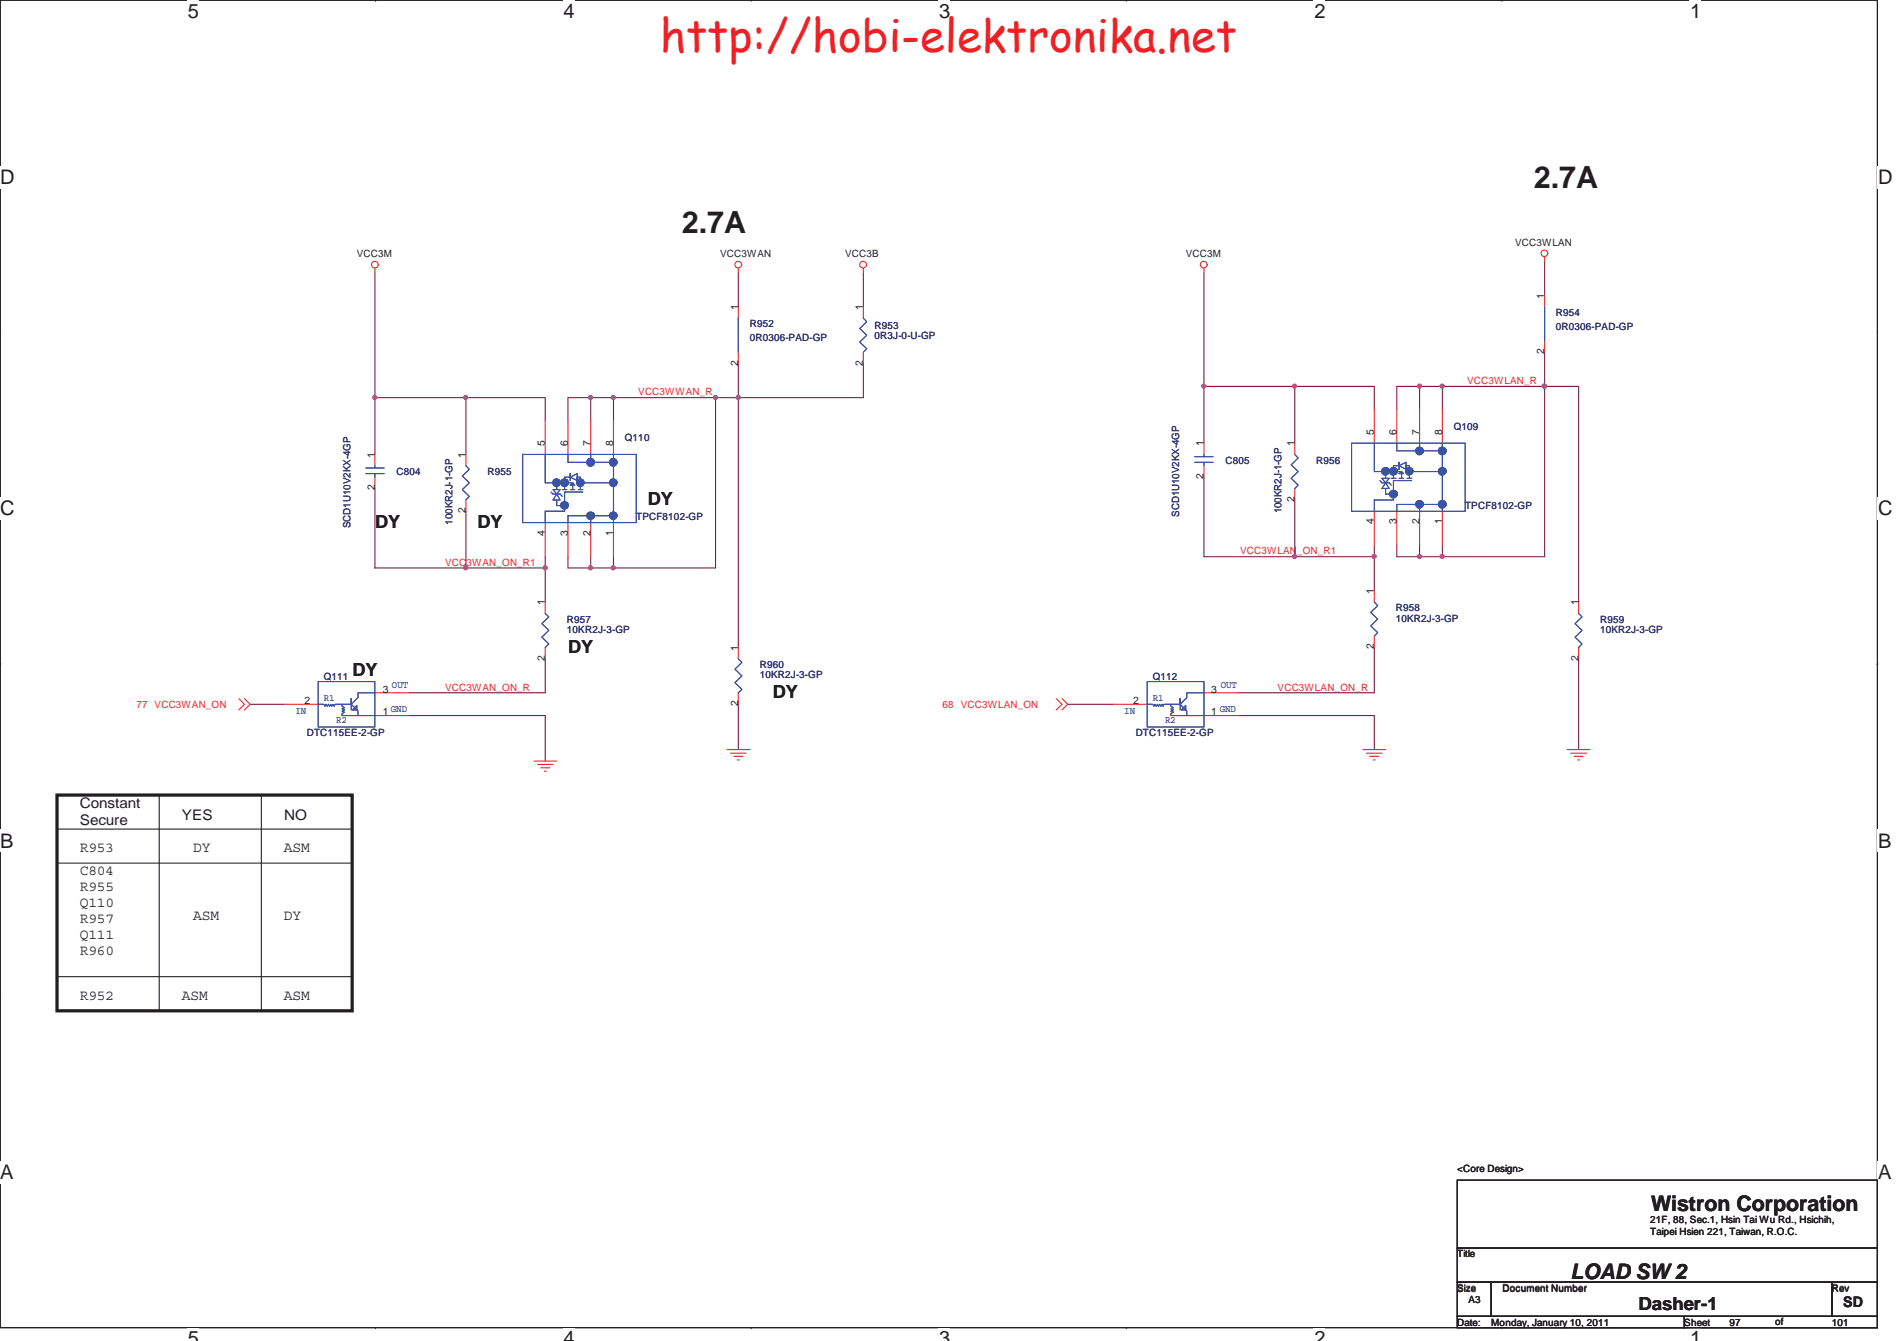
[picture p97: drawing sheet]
<svg xmlns="http://www.w3.org/2000/svg" width="297mm" height="210mm" viewBox="0 0 297 210" stroke-linecap="round" stroke-linejoin="round" font-family="sans-serif">
<defs><g id="words">
<text font-size="7.1" fill="#ed2024" x="103.3" y="8.1">http://hobi-elektronika.net</text>
<g font-size="4.8" fill="#231f20">
<text x="240.2" y="29.4">2.7A</text>
<text x="106.8" y="36.5">2.7A</text>
</g>
<g font-size="3.3" fill="#231f20">
<text x="258.5" y="189.7">Wistron Corporation</text>
<text x="245.9" y="200.3">LOAD SW 2</text>
</g>
<g font-size="3.1" fill="#231f20">
<text x="29.4" y="2.8">5</text>
<text x="88.2" y="2.8">4</text>
<text x="147" y="2.8">3</text>
<text x="205.8" y="2.8">2</text>
<text x="264.7" y="2.8">1</text>
<text x="0" y="28.8">D</text>
<text x="294.1" y="28.8">D</text>
<text x="0" y="80.7">C</text>
<text x="294.1" y="80.7">C</text>
<text x="0" y="132.7">B</text>
<text x="294.1" y="132.7">B</text>
<text x="0" y="184.6">A</text>
<text x="294.1" y="184.6">A</text>
<text x="29.4" y="210.7">5</text>
<text x="88.2" y="210.7">4</text>
<text x="147" y="210.7">3</text>
<text x="205.8" y="210.7">2</text>
<text x="264.7" y="210.7">1</text>
</g>
<g font-size="2.8" fill="#231f20">
<text x="58.7" y="82.7">DY</text>
<text x="74.8" y="82.7">DY</text>
<text x="101.4" y="79.1">DY</text>
<text x="55.2" y="105.8">DY</text>
<text x="89" y="102.2">DY</text>
<text x="121" y="109.3">DY</text>
<text x="256.5" y="205.2">Dasher-1</text>
</g>
<g font-size="2.3" fill="#231f20">
<text x="12.5" y="126.6">Constant</text>
<text x="12.5" y="129.2">Secure</text>
<text x="28.5" y="128.4">YES</text>
<text x="44.5" y="128.4">NO</text>
<text x="12.5" y="133.5">R953</text>
<text x="12.5" y="137">C804</text>
<text x="30.2" y="133.5">DY</text>
<text x="44.5" y="133.5">ASM</text>
<text x="12.5" y="139.5">R955</text>
<text x="12.5" y="142">Q110</text>
<text x="12.5" y="144.5">R957</text>
<text x="12.5" y="147">Q111</text>
<text x="12.5" y="149.5">R960</text>
<text x="30.2" y="144.1">ASM</text>
<text x="44.5" y="144.1">DY</text>
<text x="12.5" y="156.6">R952</text>
<text x="28.5" y="156.6">ASM</text>
<text x="44.5" y="156.6">ASM</text>
<text x="288.6" y="204.7">SD</text>
</g>
<g font-size="1.6" fill="#231f20">
<text x="55.9" y="40.3">VCC3M</text>
<text x="112.8" y="40.3">VCC3WAN</text>
<text x="132.3" y="40.3">VCC3B</text>
<text x="185.7" y="40.3">VCC3M</text>
<text x="237.2" y="38.5">VCC3WLAN</text>
<text x="241.8" y="46.8" transform="rotate(-90 241.8 46.8)">1</text>
<text x="115.6" y="48.6" transform="rotate(-90 115.6 48.6)">1</text>
<text x="135.1" y="48.6" transform="rotate(-90 135.1 48.6)">1</text>
<text x="115.6" y="57.3" transform="rotate(-90 115.6 57.3)">2</text>
<text x="135.1" y="57.3" transform="rotate(-90 135.1 57.3)">2</text>
<text x="241.8" y="55.5" transform="rotate(-90 241.8 55.5)">2</text>
<text x="58.7" y="71.7" transform="rotate(-90 58.7 71.7)">1</text>
<text x="72.9" y="71.7" transform="rotate(-90 72.9 71.7)">1</text>
<text x="85.3" y="69.9" transform="rotate(-90 85.3 69.9)">5</text>
<text x="88.9" y="69.9" transform="rotate(-90 88.9 69.9)">6</text>
<text x="92.5" y="69.9" transform="rotate(-90 92.5 69.9)">7</text>
<text x="96" y="69.9" transform="rotate(-90 96 69.9)">8</text>
<text x="188.5" y="69.9" transform="rotate(-90 188.5 69.9)">1</text>
<text x="202.7" y="69.9" transform="rotate(-90 202.7 69.9)">1</text>
<text x="215.1" y="68.1" transform="rotate(-90 215.1 68.1)">5</text>
<text x="218.7" y="68.1" transform="rotate(-90 218.7 68.1)">6</text>
<text x="222.2" y="68.1" transform="rotate(-90 222.2 68.1)">7</text>
<text x="225.8" y="68.1" transform="rotate(-90 225.8 68.1)">8</text>
<text x="58.7" y="76.8" transform="rotate(-90 58.7 76.8)">2</text>
<text x="188.5" y="75" transform="rotate(-90 188.5 75)">2</text>
<text x="72.9" y="80.3" transform="rotate(-90 72.9 80.3)">2</text>
<text x="85.3" y="83.9" transform="rotate(-90 85.3 83.9)">4</text>
<text x="88.9" y="83.9" transform="rotate(-90 88.9 83.9)">3</text>
<text x="92.5" y="83.9" transform="rotate(-90 92.5 83.9)">2</text>
<text x="96" y="83.9" transform="rotate(-90 96 83.9)">1</text>
<text x="202.7" y="78.6" transform="rotate(-90 202.7 78.6)">2</text>
<text x="215.1" y="82.1" transform="rotate(-90 215.1 82.1)">4</text>
<text x="218.7" y="82.1" transform="rotate(-90 218.7 82.1)">3</text>
<text x="222.2" y="82.1" transform="rotate(-90 222.2 82.1)">2</text>
<text x="225.8" y="82.1" transform="rotate(-90 225.8 82.1)">1</text>
<text x="85.3" y="94.8" transform="rotate(-90 85.3 94.8)">1</text>
<text x="215.1" y="93" transform="rotate(-90 215.1 93)">1</text>
<text x="247.2" y="94.8" transform="rotate(-90 247.2 94.8)">1</text>
<text x="115.6" y="101.9" transform="rotate(-90 115.6 101.9)">1</text>
<text x="215.1" y="101.7" transform="rotate(-90 215.1 101.7)">2</text>
<text x="85.3" y="103.5" transform="rotate(-90 85.3 103.5)">2</text>
<text x="247.2" y="103.5" transform="rotate(-90 247.2 103.5)">2</text>
<text x="47.7" y="110.2">2</text>
<text x="59.9" y="112">1</text>
<text x="59.9" y="108.4">3</text>
<text x="115.6" y="110.6" transform="rotate(-90 115.6 110.6)">2</text>
<text x="177.4" y="110.2">2</text>
<text x="189.7" y="112">1</text>
<text x="189.7" y="108.4">3</text>
<text x="228.2" y="183.6">&lt;Core Design&gt;</text>
<text x="258.4" y="191.6">21F, 88, Sec.1, Hsin Tai Wu Rd., Hsichih,</text>
<text x="228.2" y="196.9">Title</text>
<text x="258.4" y="193.4">Taipei Hsien 221, Taiwan, R.O.C.</text>
<text x="228.2" y="202.2">Size</text>
<text x="235.3" y="202.2">Document Number</text>
<text x="286.8" y="202.2">Rev</text>
<text x="228.2" y="207.6">Date:</text>
<text x="229.9" y="204">A3</text>
<text x="233.5" y="207.6">Monday, January 10, 2011</text>
<text x="263.7" y="207.6">Sheet</text>
<text x="270.8" y="207.6">97</text>
<text x="278" y="207.5">of</text>
<text x="286.8" y="207.6">101</text>
</g>
<g font-size="1.6" fill="#2d2d72">
<text x="117.4" y="51.3">R952</text>
<text x="117.4" y="53.4">0R0306-PAD-GP</text>
<text x="137" y="51.4">R953</text>
<text x="137" y="53">0R3J-0-U-GP</text>
<text x="243.6" y="49.5">R954</text>
<text x="243.6" y="51.6">0R0306-PAD-GP</text>
<text x="97.8" y="69">Q110</text>
<text x="227.6" y="67.3">Q109</text>
<text x="62.1" y="74.4">C804</text>
<text x="76.3" y="74.4">R955</text>
<text x="191.9" y="72.6">C805</text>
<text x="206.1" y="72.6">R956</text>
<text x="54.9" y="82.7" transform="rotate(-90 54.9 82.7)">SCD1U10V2KX-4GP</text>
<text x="70.9" y="82.1" transform="rotate(-90 70.9 82.1)">100KR2J-1-GP</text>
<text x="99.6" y="81.5">TPCF8102-GP</text>
<text x="184.6" y="80.9" transform="rotate(-90 184.6 80.9)">SCD1U10V2KX-4GP</text>
<text x="200.7" y="80.4" transform="rotate(-90 200.7 80.4)">100KR2J-1-GP</text>
<text x="229.4" y="79.7">TPCF8102-GP</text>
<text x="218.5" y="95.7">R958</text>
<text x="88.8" y="97.5">R957</text>
<text x="88.8" y="99.1">10KR2J-3-GP</text>
<text x="218.5" y="97.3">10KR2J-3-GP</text>
<text x="250.5" y="97.5">R959</text>
<text x="250.5" y="99.1">10KR2J-3-GP</text>
<text x="50.7" y="106.5">Q111</text>
<text x="119" y="104.6">R960</text>
<text x="119" y="106.2">10KR2J-3-GP</text>
<text x="180.5" y="106.5">Q112</text>
<text x="48" y="115.3">DTC115EE-2-GP</text>
<text x="177.8" y="115.3">DTC115EE-2-GP</text>
</g>
<g font-size="1.6" fill="#ec2426">
<text x="99.9" y="61.9">VCC3WWAN_R</text>
<text x="229.7" y="60.2">VCC3WLAN_R</text>
<text x="69.7" y="88.6">VCC3WAN_ON_R1</text>
<text x="194.2" y="86.8">VCC3WLAN_ON_R1</text>
<text x="21.4" y="110.8">77 VCC3WAN_ON</text>
<text x="69.7" y="108.2">VCC3WAN_ON_R</text>
<text x="147.6" y="110.8">68 VCC3WLAN_ON</text>
<text x="200.1" y="108.2">VCC3WLAN_ON_R</text>
</g>
<g font-size="1.6" fill="#3a53a4">
<text x="61.4" y="107.8">OUT</text>
<text x="191.2" y="107.8">OUT</text>
<text x="46.3" y="111.8">IN</text>
<text x="50.7" y="109.7">R1</text>
<text x="52.7" y="113.3">R2</text>
<text x="61.2" y="111.5">GND</text>
<text x="176" y="111.8">IN</text>
<text x="180.5" y="109.7">R1</text>
<text x="182.4" y="113.3">R2</text>
<text x="191" y="111.5">GND</text>
</g>
</g></defs>
<path d="M0 0h294v207.9h-294z" fill="none" stroke="#231f20" stroke-width=".17"/>
<g fill="#fff">
<path d="M29.4 0h1.8v3.5h-1.8z"/>
<path d="M29.4 207.9h1.8v2h-1.8z"/>
</g>
<path d="M58.8 0h.1M58.8 207.9h.1" fill="none" stroke="#231f20" stroke-width=".17"/>
<g fill="#fff">
<path d="M88.2 0h1.7v3.5h-1.7z"/>
<path d="M88.2 207.9h1.7v2h-1.7z"/>
</g>
<path d="M117.6 0h.1M117.6 207.9h.1" fill="none" stroke="#231f20" stroke-width=".17"/>
<g fill="#fff">
<path d="M147 0h1.7v3.5h-1.7z"/>
<path d="M147 207.9h1.7v2h-1.7z"/>
</g>
<path d="M176.4 0h.1M176.4 207.9h.1" fill="none" stroke="#231f20" stroke-width=".17"/>
<g fill="#fff">
<path d="M205.7 0h1.8v3.5h-1.8z"/>
<path d="M205.7 207.9h1.8v2h-1.8z"/>
</g>
<path d="M235.2 0h.1M235.2 207.9h.1" fill="none" stroke="#231f20" stroke-width=".17"/>
<g fill="#fff">
<path d="M264.5 0h1.8v3.5h-1.8z"/>
<path d="M264.5 207.9h1.8v2h-1.8z"/>
<path d="M0 26h2.3v3.5h-2.3z"/>
<path d="M294 26h2.2v3.5h-2.2z"/>
<path d="M0 77.9h2.3v3.5h-2.3z"/>
<path d="M294 77.9h2.2v3.5h-2.2z"/>
</g>
<path d="M0 52h.1M294 52h.1" fill="none" stroke="#231f20" stroke-width=".17"/>
<g fill="#fff">
<path d="M0 129.9h2.1v3.5h-2.1z"/>
<path d="M294 129.9h2v3.5h-2z"/>
</g>
<path d="M0 104h.1M294 104h.1" fill="none" stroke="#231f20" stroke-width=".17"/>
<path d="M0 104h.1" fill="none" stroke="#231f20" stroke-width=".16"/>
<path d="M294 104h.1" fill="none" stroke="#231f20" stroke-width=".16"/>
<g fill="#fff">
<path d="M0 181.9h2.1v3.4h-2.1z"/>
<path d="M294 181.9h2v3.4h-2z"/>
</g>
<path d="M0 155.9h.1M294 155.9h.1" fill="none" stroke="#231f20" stroke-width=".17"/>
<path d="M222.3 85.4v1.8M225.8 85.4v1.8h-7.1" fill="none" stroke="#7f1542" stroke-width=".17"/>
<circle cx="222.3" cy="87.1" r=".33" fill="#b8529f"/>
<circle cx="222.3" cy="87.1" r=".33" fill="none" stroke="#b8529f" stroke-width=".17"/>
<path d="M188.5 42.7v17.8M225.8 60.5h-3.5v3.5M241.9 60.5h5.3" fill="none" stroke="#7f1542" stroke-width=".17"/>
<circle cx="222.3" cy="60.5" r=".33" fill="#b8529f"/>
<circle cx="222.3" cy="60.5" r=".33" fill="none" stroke="#b8529f" stroke-width=".17"/>
<path d="M202.7 78.3v8.9h12.5M188.5 87.2h14.2" fill="none" stroke="#7f1542" stroke-width=".17"/>
<circle cx="202.7" cy="87.1" r=".32" fill="#b8529f"/>
<circle cx="202.7" cy="87.1" r=".32" fill="none" stroke="#b8529f" stroke-width=".17"/>
<path d="M215.2 85.4v7.1" fill="none" stroke="#7f1542" stroke-width=".17"/>
<circle cx="215.2" cy="87.1" r=".32" fill="#b8529f"/>
<circle cx="215.2" cy="87.1" r=".32" fill="none" stroke="#b8529f" stroke-width=".17"/>
<path d="M225.8 60.5h16.1" fill="none" stroke="#7f1542" stroke-width=".17"/>
<circle cx="241.8" cy="60.5" r=".32" fill="#b8529f"/>
<circle cx="241.8" cy="60.5" r=".32" fill="none" stroke="#b8529f" stroke-width=".17"/>
<circle cx="225.8" cy="60.5" r=".32" fill="#b8529f"/>
<circle cx="225.8" cy="60.5" r=".32" fill="none" stroke="#b8529f" stroke-width=".17"/>
<path d="M188.5 74.7v12.5M222.3 60.5h-3.6v3.5M241.9 60.5v26.7h-16.1M247.2 60.5v33.8M193.9 112h21.3v5.4M215.2 101.4v7.1M247.2 103.2v14.2" fill="none" stroke="#7f1542" stroke-width=".17"/>
<circle cx="225.8" cy="87.1" r=".32" fill="#b8529f"/>
<circle cx="225.8" cy="87.1" r=".32" fill="none" stroke="#b8529f" stroke-width=".17"/>
<path d="M188.5 60.5h14.2v8.9" fill="none" stroke="#7f1542" stroke-width=".17"/>
<circle cx="188.5" cy="60.5" r=".32" fill="#b8529f"/>
<circle cx="188.5" cy="60.5" r=".32" fill="none" stroke="#b8529f" stroke-width=".17"/>
<path d="M188.5 60.5v8.9M202.7 60.5h12.5v3.5M225.8 60.5v3.5M218.7 85.4v1.8M193.9 108.5h21.3" fill="none" stroke="#7f1542" stroke-width=".17"/>
<circle cx="202.7" cy="60.5" r=".32" fill="#b8529f"/>
<circle cx="202.7" cy="60.5" r=".32" fill="none" stroke="#b8529f" stroke-width=".17"/>
<path d="M241.9 55.1v5.4M167.2 110.3h7.1" fill="none" stroke="#7f1542" stroke-width=".17"/>
<circle cx="241.8" cy="60.5" r=".32" fill="#b8529f"/>
<circle cx="241.8" cy="60.5" r=".32" fill="none" stroke="#b8529f" stroke-width=".17"/>
<path d="M92.5 87.2v1.7M96.1 87.2v1.7h-7.2M39.2 110.3h5.3" fill="none" stroke="#7f1542" stroke-width=".17"/>
<circle cx="92.5" cy="88.9" r=".32" fill="#b8529f"/>
<circle cx="92.5" cy="88.9" r=".32" fill="none" stroke="#b8529f" stroke-width=".17"/>
<path d="M58.7 42.7v19.6M96.1 62.3h-3.6v3.5M112 62.3h3.6" fill="none" stroke="#7f1542" stroke-width=".17"/>
<circle cx="92.5" cy="62.2" r=".32" fill="#b8529f"/>
<circle cx="92.5" cy="62.2" r=".32" fill="none" stroke="#b8529f" stroke-width=".17"/>
<path d="M58.7 88.9h14.3M73 80v8.9h12.4" fill="none" stroke="#7f1542" stroke-width=".17"/>
<circle cx="72.9" cy="88.9" r=".32" fill="#b8529f"/>
<circle cx="72.9" cy="88.9" r=".32" fill="none" stroke="#b8529f" stroke-width=".17"/>
<path d="M85.4 87.2v7.1" fill="none" stroke="#7f1542" stroke-width=".17"/>
<circle cx="85.4" cy="88.9" r=".33" fill="#b8529f"/>
<circle cx="85.4" cy="88.9" r=".33" fill="none" stroke="#b8529f" stroke-width=".17"/>
<path d="M96.1 62.3h15.9" fill="none" stroke="#7f1542" stroke-width=".17"/>
<circle cx="112" cy="62.2" r=".33" fill="#b8529f"/>
<circle cx="112" cy="62.2" r=".33" fill="none" stroke="#b8529f" stroke-width=".17"/>
<circle cx="96" cy="62.2" r=".32" fill="#b8529f"/>
<circle cx="96" cy="62.2" r=".32" fill="none" stroke="#b8529f" stroke-width=".17"/>
<path d="M58.7 76.5v12.4M92.5 62.3h-3.6v3.5M115.6 62.3v39.1M85.4 112v7.2" fill="none" stroke="#7f1542" stroke-width=".17"/>
<circle cx="115.6" cy="62.2" r=".33" fill="#b8529f"/>
<circle cx="115.6" cy="62.2" r=".33" fill="none" stroke="#b8529f" stroke-width=".17"/>
<path d="M112 62.3v26.6h-15.9M64.1 112h21.3M85.4 103.2v5.3M115.6 110.3v7.1" fill="none" stroke="#7f1542" stroke-width=".17"/>
<circle cx="96" cy="88.9" r=".32" fill="#b8529f"/>
<circle cx="96" cy="88.9" r=".32" fill="none" stroke="#b8529f" stroke-width=".17"/>
<path d="M58.7 62.3h14.3v8.9" fill="none" stroke="#7f1542" stroke-width=".17"/>
<circle cx="58.7" cy="62.2" r=".33" fill="#b8529f"/>
<circle cx="58.7" cy="62.2" r=".33" fill="none" stroke="#b8529f" stroke-width=".17"/>
<path d="M58.7 62.3v8.9M73 62.3h12.4v3.5M96.1 62.3v3.5M88.9 87.2v1.7M64.1 108.5h21.3" fill="none" stroke="#7f1542" stroke-width=".17"/>
<circle cx="72.9" cy="62.2" r=".32" fill="#b8529f"/>
<circle cx="72.9" cy="62.2" r=".32" fill="none" stroke="#b8529f" stroke-width=".17"/>
<path d="M115.6 42.7v5.4M115.6 56.9v5.4h19.6v-5.4M135.2 42.7v5.4M241.9 40.9v5.4" fill="none" stroke="#7f1542" stroke-width=".17"/>
<g fill="none" stroke="#ec2426" stroke-width=".17">
<path d="M58.7 42v.7M115.6 42v.7M135.2 42v.7M135.2 48.1v1.7M135.2 55.1v1.8M188.5 42v.7M241.9 40.2v.7M85.4 65.8v5.4M88.9 65.8v5.4M92.5 65.8v5.4M96.1 65.8v5.4M202.7 69.4v1.8"/>
<path d="M202.7 76.5v1.8M85.4 81.8v5.4M88.9 81.8v5.4M92.5 81.8v5.4M96.1 81.8v5.4M215.2 92.5v1.8M215.2 99.6v1.8M37.4 109.4l.9 .9-.9 .9M38.3 109.4l.9 .9-.9 .9M83.6 119.2h3.6M84.2 119.7h2.4M113.8 117.4h3.6"/>
<path d="M114.4 117.9h2.4M114.9 118.4h1.4M115.4 119h.4M165.4 109.4l.9 .9-.9 .9M166.3 109.4l.9 .9-.9 .9M213.4 117.4h3.6M214 117.9h2.4M214.5 118.4h1.4M215 119h.3M245.4 117.4h3.6M246 117.9h2.4M246.5 118.4h1.4"/>
<path d="M247 119h.4M84.7 120.2h1.4M85.2 120.8h.3"/>
<circle cx="241.8" cy="39.7" r=".53"/>
<circle cx="58.7" cy="41.4" r=".53"/>
<circle cx="115.6" cy="41.4" r=".53"/>
<circle cx="135.2" cy="41.4" r=".53"/>
<circle cx="188.5" cy="41.4" r=".53"/>
</g>
<path d="M8.9 129.8h46.3M8.9 135.2h46.3M24.9 124.5v33.8M40.9 124.5v33.8M8.9 152.9h46.3M228.2 184.8h65.8v10.7h-65.8zM228.2 195.4h65.8v5.4h-65.8zM228.2 200.8h5.3v5.3h-5.3zM228.2 206.1h35.5v1.8h-35.5zM233.5 200.8h53.3v5.3h-53.3zM263.7 206.1h30.3v1.8h-30.3zM286.8 200.8h7.2v5.3h-7.2z" fill="none" stroke="#231f20" stroke-width=".17"/>
<path d="M8.9 124.5h46.2v33.8h-46.2z" fill="none" stroke="#231f20" stroke-width=".51"/>
<g fill="none" stroke="#3a53a4" stroke-width=".17">
<path d="M135.2 49.8l.5 .6-1.1 1 1.1 1.1-1.1 1.1 1.1 1-.5 .5M81.8 71.2h17.8v10.6h-17.8zM85.4 71.2v4.4h4.3M86.3 77.1l.3 .3h1.1l.4 .3M86.6 76.7h1.1l-.5 .7zM87.2 77.4l.5 .9h-1.1zM87.2 75.6v1.1M87.2 78.3v.9M88.1 76.7h.7M88.9 71.2v1.2h7.2M89.3 74.2v.5v-.5M89.3 76.7h.7"/>
<path d="M89.3 74.7v.6M89.3 76l.4-.4 .3 .4zM89.3 74.7l1.1-.5v.5h.5v2M89.3 74.7h-.9v2M89.3 74.7l1.1 .6M89.7 75.6v1.1M90.4 75.3v-.6v.6M90.6 76.7h.7M90.9 75.6h5.2M91.3 77.1h-2.9v2.9h-3v1.8M92.5 71.2v1.2M96.1 71.2v10.6"/>
<path d="M202.7 71.2l.6 .5-1.1 1.1 1.1 1-1.1 1.1 1.1 1.1-.6 .5M92.5 80.8v1M96.1 80.8h-7.2v1M215.2 94.3l.5 .5-1.1 1.1 1.1 1-1.1 1.1 1.1 1.1-.5 .5"/>
</g>
<path d="M92.4 80.6h.2v.2h-.2z" fill-rule="evenodd" fill="#3a53a4"/>
<path d="M92.4 80.6h.2v.2h-.2z" fill="none" stroke="#3a53a4" stroke-width="1.1"/>
<path d="M95.9 80.6h.2v.2h-.2z" fill-rule="evenodd" fill="#3a53a4"/>
<path d="M95.9 80.6h.2v.2h-.2z" fill="none" stroke="#3a53a4" stroke-width="1.1"/>
<path d="M95.9 75.5h.2l.1 .1-.2 .1h-.1z" fill-rule="evenodd" fill="#3a53a4"/>
<path d="M95.9 75.5h.2l.1 .1-.2 .1h-.1z" fill="none" stroke="#3a53a4" stroke-width="1.1"/>
<path d="M95.9 72.3h.2l.1 .1-.2 .2-.1-.1z" fill-rule="evenodd" fill="#3a53a4"/>
<path d="M95.9 72.3h.2l.1 .1-.2 .2-.1-.1z" fill="none" stroke="#3a53a4" stroke-width="1.1"/>
<path d="M92.4 72.3h.2v.2h-.2z" fill-rule="evenodd" fill="#3a53a4"/>
<path d="M92.4 72.3h.2v.2h-.2z" fill="none" stroke="#3a53a4" stroke-width="1.1"/>
<path d="M90.8 75.5h.2v.2h-.2z" fill-rule="evenodd" fill="#3a53a4"/>
<path d="M90.8 75.5h.2v.2h-.2z" fill="none" stroke="#3a53a4" stroke-width="1.1"/>
<path d="M88.3 75.5h.2v.2h-.2z" fill-rule="evenodd" fill="#3a53a4"/>
<path d="M88.3 75.5h.2v.2h-.2z" fill="none" stroke="#3a53a4" stroke-width="1.1"/>
<path d="M87 75.5h.2l.1 .1-.2 .1h-.1z" fill-rule="evenodd" fill="#3a53a4"/>
<path d="M87 75.5h.2l.1 .1-.2 .1h-.1z" fill="none" stroke="#3a53a4" stroke-width="1.1"/>
<path d="M87.2 79.2h1.2" fill="none" stroke="#3a53a4" stroke-width=".17"/>
<path d="M88.3 79h.2v.2h-.2z" fill-rule="evenodd" fill="#3a53a4"/>
<path d="M88.3 79h.2v.2h-.2z" fill="none" stroke="#3a53a4" stroke-width="1.1"/>
<g fill="none" stroke="#3a53a4" stroke-width=".17">
<path d="M81.8 71.2h17.8v10.6h-17.8zM85.4 71.2v4.4h4.3M86.3 77.1l.3 .3h1.1l.4 .3M86.6 76.7h1.1l-.5 .7zM87.2 77.4l.5 .9h-1.1zM87.2 75.6v1.1M87.2 78.3v.9M88.1 76.7h.7M88.9 71.2v1.2h7.2M89.3 74.2v.5v-.5M89.3 76.7h.7M89.3 74.7v.6"/>
<path d="M89.3 76l.4-.4 .3 .4zM89.3 74.7l1.1-.5v.5h.5v2M89.3 74.7h-.9v2M89.3 74.7l1.1 .6M89.7 75.6v1.1M90.4 75.3v-.6v.6M90.6 76.7h.7M90.9 75.6h5.2M91.3 77.1h-2.9v2.9h-3v1.8M92.5 71.2v1.2M96.1 71.2v10.6M92.5 80.8v1"/>
<path d="M96.1 80.8h-7.2v1"/>
</g>
<path d="M92.4 80.6h.2v.2h-.2z" fill-rule="evenodd" fill="#3a53a4"/>
<path d="M92.4 80.6h.2v.2h-.2z" fill="none" stroke="#3a53a4" stroke-width="1.1"/>
<path d="M95.9 80.6h.2v.2h-.2z" fill-rule="evenodd" fill="#3a53a4"/>
<path d="M95.9 80.6h.2v.2h-.2z" fill="none" stroke="#3a53a4" stroke-width="1.1"/>
<path d="M95.9 75.5h.2l.1 .1-.2 .1h-.1z" fill-rule="evenodd" fill="#3a53a4"/>
<path d="M95.9 75.5h.2l.1 .1-.2 .1h-.1z" fill="none" stroke="#3a53a4" stroke-width="1.1"/>
<path d="M95.9 72.3h.2l.1 .1-.2 .2-.1-.1z" fill-rule="evenodd" fill="#3a53a4"/>
<path d="M95.9 72.3h.2l.1 .1-.2 .2-.1-.1z" fill="none" stroke="#3a53a4" stroke-width="1.1"/>
<path d="M92.4 72.3h.2v.2h-.2z" fill-rule="evenodd" fill="#3a53a4"/>
<path d="M92.4 72.3h.2v.2h-.2z" fill="none" stroke="#3a53a4" stroke-width="1.1"/>
<path d="M90.8 75.5h.2v.2h-.2z" fill-rule="evenodd" fill="#3a53a4"/>
<path d="M90.8 75.5h.2v.2h-.2z" fill="none" stroke="#3a53a4" stroke-width="1.1"/>
<path d="M88.3 75.5h.2v.2h-.2z" fill-rule="evenodd" fill="#3a53a4"/>
<path d="M88.3 75.5h.2v.2h-.2z" fill="none" stroke="#3a53a4" stroke-width="1.1"/>
<path d="M87 75.5h.2l.1 .1-.2 .1h-.1z" fill-rule="evenodd" fill="#3a53a4"/>
<path d="M87 75.5h.2l.1 .1-.2 .1h-.1z" fill="none" stroke="#3a53a4" stroke-width="1.1"/>
<path d="M87.2 79.2h1.2" fill="none" stroke="#3a53a4" stroke-width=".17"/>
<path d="M88.3 79h.2v.2h-.2z" fill-rule="evenodd" fill="#3a53a4"/>
<path d="M88.3 79h.2v.2h-.2z" fill="none" stroke="#3a53a4" stroke-width="1.1"/>
<g fill="none" stroke="#ec2426" stroke-width=".17">
<path d="M115.6 48.1v1.7M115.6 55.1v1.8M241.9 46.3v1.8M241.9 53.4v1.7M58.7 71.2v1.7M58.7 74.7v1.8M73 71.2v1.7M73 78.3v1.7M188.5 69.4v1.8M188.5 72.9v1.8M215.2 64v5.4M218.7 64v5.4"/>
<path d="M222.3 64v5.4M225.8 64v5.4M85.4 94.3v1.8M215.2 80v5.4M218.7 80v5.4M222.3 80v5.4M225.8 80v5.4M247.2 94.3v1.8M44.5 110.3h5.3M58.7 112h5.4M58.7 108.5h5.4M85.4 101.4v1.8"/>
<path d="M115.6 101.4v1.8M115.6 108.5v1.8M174.3 110.3h5.3M188.5 112h5.4M188.5 108.5h5.4M247.2 101.4v1.8"/>
</g>
<g fill="none" stroke="#3a53a4" stroke-width=".17">
<path d="M115.6 49.8v5.3M241.9 48.1v5.3M57.3 73.3h2.8M57.3 74.2h2.8M58.7 72.9v.4M58.7 74.2v.5M73 72.9l.5 .6-1.1 1 1.1 1.1-1.1 1.1 1.1 1-.5 .6M187.1 72.4h2.8M187.1 71.5h2.8M188.5 71.2v.3M188.5 72.4v.5M211.6 69.4h17.8v10.7h-17.8z"/>
<path d="M215.2 69.4v4.4h4.3M216.1 75.3l.3 .3h1.1l.3 .4M216.4 74.9h1.1l-.5 .7zM217 73.8v1.1M217 76.5v.9M217 75.6l.5 .9h-1.1zM217.8 74.9h.8M218.7 69.4v1.2h7.1M219.1 72.9l1.1-.5v.5h.5v2M219.1 72.4v.5v-.5M219.1 72.9h-.9v2M219.1 72.9l1.1 .6"/>
<path d="M219.1 72.9v.6M219.1 74.2l.4-.4 .3 .4zM219.1 74.9h.7M219.5 73.8v1.1M220.2 73.5v-.6v.6M220.3 74.9h.8M220.7 73.8h5.1M221.1 75.3h-2.9v3h-3v1.7M222.3 69.4v1.2M222.3 79v1M225.8 69.4v10.6M225.8 79h-7.1v1"/>
<path d="M85.4 96.1l.5 .5-1.1 1.1 1.1 1-1.1 1.1 1.1 1-.5 .6M247.2 96.1l.5 .5-1.1 1.1 1.1 1-1.1 1.1 1.1 1-.5 .6M49.8 106.7h8.9v7.1h-8.9zM49.8 110.3h.9l.2 .3 .1-.3 .3 .3 .1-.3 .2 .3 .2-.3 .1 .3 .2-.3 .2 .3 .2-.3h2.5v-.9v1.8M53.6 110.3v.3l.3 .2-.3 .2 .3 .2-.3 .1 .3 .2-.3 .2v.3h2.5M55.2 111.2l.7-.7v.7zM58.7 108.5h-2.6v.7l-1.1 1.1 1.1 1v.7h2.6M115.6 103.2l.6 .5-1.1 1.1 1.1 1-1.1 1.1 1.1 1.1-.6 .5M179.6 110.3h.9l.2 .3 .1-.3 .2 .3 .2-.3 .2 .3 .2-.3 .2 .3 .2-.3 .1 .3 .2-.3h2.5v-.9v1.8M179.6 106.7h8.9v7.1h-8.9zM183.3 110.3v.3l.4 .2-.4 .2 .4 .2-.4 .1 .4 .2-.4 .2v.3h2.5M185 111.2l.7-.7v.7z"/>
<path d="M188.5 108.5h-2.7v.7l-1 1.1 1 1v.7h2.7"/>
</g>
<path d="M222.2 78.8h.2v.3h-.2z" fill-rule="evenodd" fill="#3a53a4"/>
<path d="M222.2 78.8h.2v.3h-.2z" fill="none" stroke="#3a53a4" stroke-width="1.1"/>
<path d="M225.7 78.8h.2v.3h-.2z" fill-rule="evenodd" fill="#3a53a4"/>
<path d="M225.7 78.8h.2v.3h-.2z" fill="none" stroke="#3a53a4" stroke-width="1.1"/>
<path d="M225.7 73.7h.2v.2h-.2z" fill-rule="evenodd" fill="#3a53a4"/>
<path d="M225.7 73.7h.2v.2h-.2z" fill="none" stroke="#3a53a4" stroke-width="1.1"/>
<path d="M225.7 70.5h.2v.2h-.2z" fill-rule="evenodd" fill="#3a53a4"/>
<path d="M225.7 70.5h.2v.2h-.2z" fill="none" stroke="#3a53a4" stroke-width="1.1"/>
<path d="M222.2 70.5h.2v.2h-.2z" fill-rule="evenodd" fill="#3a53a4"/>
<path d="M222.2 70.5h.2v.2h-.2z" fill="none" stroke="#3a53a4" stroke-width="1.1"/>
<path d="M220.5 73.7h.3v.2h-.3z" fill-rule="evenodd" fill="#3a53a4"/>
<path d="M220.5 73.7h.3v.2h-.3z" fill="none" stroke="#3a53a4" stroke-width="1.1"/>
<path d="M218.1 73.7h.2v.2h-.2z" fill-rule="evenodd" fill="#3a53a4"/>
<path d="M218.1 73.7h.2v.2h-.2z" fill="none" stroke="#3a53a4" stroke-width="1.1"/>
<path d="M216.8 73.7h.2v.2h-.2z" fill-rule="evenodd" fill="#3a53a4"/>
<path d="M216.8 73.7h.2v.2h-.2z" fill="none" stroke="#3a53a4" stroke-width="1.1"/>
<path d="M217 77.4h1.2" fill="none" stroke="#3a53a4" stroke-width=".17"/>
<path d="M218.1 77.3h.2v.2h-.2z" fill-rule="evenodd" fill="#3a53a4"/>
<path d="M218.1 77.3h.2v.2h-.2z" fill="none" stroke="#3a53a4" stroke-width="1.1"/>
<g fill="none" stroke="#3a53a4" stroke-width=".17">
<path d="M211.6 69.4h17.8v10.7h-17.8zM215.2 69.4v4.4h4.3M216.1 75.3l.3 .3h1.1l.3 .4M216.4 74.9h1.1l-.5 .7zM217 73.8v1.1M217 76.5v.9M217 75.6l.5 .9h-1.1zM217.8 74.9h.8M218.7 69.4v1.2h7.1M219.1 72.9l1.1-.5v.5h.5v2M219.1 72.4v.5v-.5M219.1 72.9h-.9v2"/>
<path d="M219.1 72.9l1.1 .6M219.1 72.9v.6M219.1 74.9h.7M219.1 74.2l.4-.4 .3 .4zM219.5 73.8v1.1M220.2 73.5v-.6v.6M220.3 74.9h.8M220.7 73.8h5.1M221.1 75.3h-2.9v3h-3v1.7M222.3 69.4v1.2M222.3 79v1M225.8 69.4v10.6"/>
<path d="M225.8 79h-7.1v1"/>
</g>
<path d="M222.2 78.8h.2v.3h-.2z" fill-rule="evenodd" fill="#3a53a4"/>
<path d="M222.2 78.8h.2v.3h-.2z" fill="none" stroke="#3a53a4" stroke-width="1.1"/>
<path d="M225.7 78.8h.2v.3h-.2z" fill-rule="evenodd" fill="#3a53a4"/>
<path d="M225.7 78.8h.2v.3h-.2z" fill="none" stroke="#3a53a4" stroke-width="1.1"/>
<path d="M225.7 73.7h.2v.2h-.2z" fill-rule="evenodd" fill="#3a53a4"/>
<path d="M225.7 73.7h.2v.2h-.2z" fill="none" stroke="#3a53a4" stroke-width="1.1"/>
<path d="M225.7 70.5h.2v.2h-.2z" fill-rule="evenodd" fill="#3a53a4"/>
<path d="M225.7 70.5h.2v.2h-.2z" fill="none" stroke="#3a53a4" stroke-width="1.1"/>
<path d="M222.2 70.5h.2v.2h-.2z" fill-rule="evenodd" fill="#3a53a4"/>
<path d="M222.2 70.5h.2v.2h-.2z" fill="none" stroke="#3a53a4" stroke-width="1.1"/>
<path d="M220.5 73.7h.3v.2h-.3z" fill-rule="evenodd" fill="#3a53a4"/>
<path d="M220.5 73.7h.3v.2h-.3z" fill="none" stroke="#3a53a4" stroke-width="1.1"/>
<path d="M218.1 73.7h.2v.2h-.2z" fill-rule="evenodd" fill="#3a53a4"/>
<path d="M218.1 73.7h.2v.2h-.2z" fill="none" stroke="#3a53a4" stroke-width="1.1"/>
<path d="M216.8 73.7h.2v.2h-.2z" fill-rule="evenodd" fill="#3a53a4"/>
<path d="M216.8 73.7h.2v.2h-.2z" fill="none" stroke="#3a53a4" stroke-width="1.1"/>
<path d="M217 77.4h1.2" fill="none" stroke="#3a53a4" stroke-width=".17"/>
<path d="M218.1 77.3h.2v.2h-.2z" fill-rule="evenodd" fill="#3a53a4"/>
<path d="M218.1 77.3h.2v.2h-.2z" fill="none" stroke="#3a53a4" stroke-width="1.1"/>
<circle cx="222.3" cy="87.1" r=".33" fill="#b8529f"/>
<circle cx="222.3" cy="87.1" r=".33" fill="none" stroke="#b8529f" stroke-width=".17"/>
<circle cx="222.3" cy="60.5" r=".33" fill="#b8529f"/>
<circle cx="222.3" cy="60.5" r=".33" fill="none" stroke="#b8529f" stroke-width=".17"/>
<circle cx="202.7" cy="87.1" r=".32" fill="#b8529f"/>
<circle cx="202.7" cy="87.1" r=".32" fill="none" stroke="#b8529f" stroke-width=".17"/>
<circle cx="215.2" cy="87.1" r=".32" fill="#b8529f"/>
<circle cx="215.2" cy="87.1" r=".32" fill="none" stroke="#b8529f" stroke-width=".17"/>
<circle cx="241.8" cy="60.5" r=".32" fill="#b8529f"/>
<circle cx="241.8" cy="60.5" r=".32" fill="none" stroke="#b8529f" stroke-width=".17"/>
<circle cx="225.8" cy="60.5" r=".32" fill="#b8529f"/>
<circle cx="225.8" cy="60.5" r=".32" fill="none" stroke="#b8529f" stroke-width=".17"/>
<circle cx="225.8" cy="87.1" r=".32" fill="#b8529f"/>
<circle cx="225.8" cy="87.1" r=".32" fill="none" stroke="#b8529f" stroke-width=".17"/>
<circle cx="188.5" cy="60.5" r=".32" fill="#b8529f"/>
<circle cx="188.5" cy="60.5" r=".32" fill="none" stroke="#b8529f" stroke-width=".17"/>
<circle cx="202.7" cy="60.5" r=".32" fill="#b8529f"/>
<circle cx="202.7" cy="60.5" r=".32" fill="none" stroke="#b8529f" stroke-width=".17"/>
<circle cx="241.8" cy="60.5" r=".32" fill="#b8529f"/>
<circle cx="241.8" cy="60.5" r=".32" fill="none" stroke="#b8529f" stroke-width=".17"/>
<circle cx="92.5" cy="88.9" r=".32" fill="#b8529f"/>
<circle cx="92.5" cy="88.9" r=".32" fill="none" stroke="#b8529f" stroke-width=".17"/>
<circle cx="92.5" cy="62.2" r=".32" fill="#b8529f"/>
<circle cx="92.5" cy="62.2" r=".32" fill="none" stroke="#b8529f" stroke-width=".17"/>
<circle cx="72.9" cy="88.9" r=".32" fill="#b8529f"/>
<circle cx="72.9" cy="88.9" r=".32" fill="none" stroke="#b8529f" stroke-width=".17"/>
<circle cx="85.4" cy="88.9" r=".33" fill="#b8529f"/>
<circle cx="85.4" cy="88.9" r=".33" fill="none" stroke="#b8529f" stroke-width=".17"/>
<circle cx="112" cy="62.2" r=".33" fill="#b8529f"/>
<circle cx="112" cy="62.2" r=".33" fill="none" stroke="#b8529f" stroke-width=".17"/>
<circle cx="96" cy="62.2" r=".32" fill="#b8529f"/>
<circle cx="96" cy="62.2" r=".32" fill="none" stroke="#b8529f" stroke-width=".17"/>
<circle cx="115.6" cy="62.2" r=".33" fill="#b8529f"/>
<circle cx="115.6" cy="62.2" r=".33" fill="none" stroke="#b8529f" stroke-width=".17"/>
<circle cx="96" cy="88.9" r=".32" fill="#b8529f"/>
<circle cx="96" cy="88.9" r=".32" fill="none" stroke="#b8529f" stroke-width=".17"/>
<circle cx="58.7" cy="62.2" r=".33" fill="#b8529f"/>
<circle cx="58.7" cy="62.2" r=".33" fill="none" stroke="#b8529f" stroke-width=".17"/>
<circle cx="72.9" cy="62.2" r=".32" fill="#b8529f"/>
<circle cx="72.9" cy="62.2" r=".32" fill="none" stroke="#b8529f" stroke-width=".17"/>
<use href="#words"/>
</svg>
